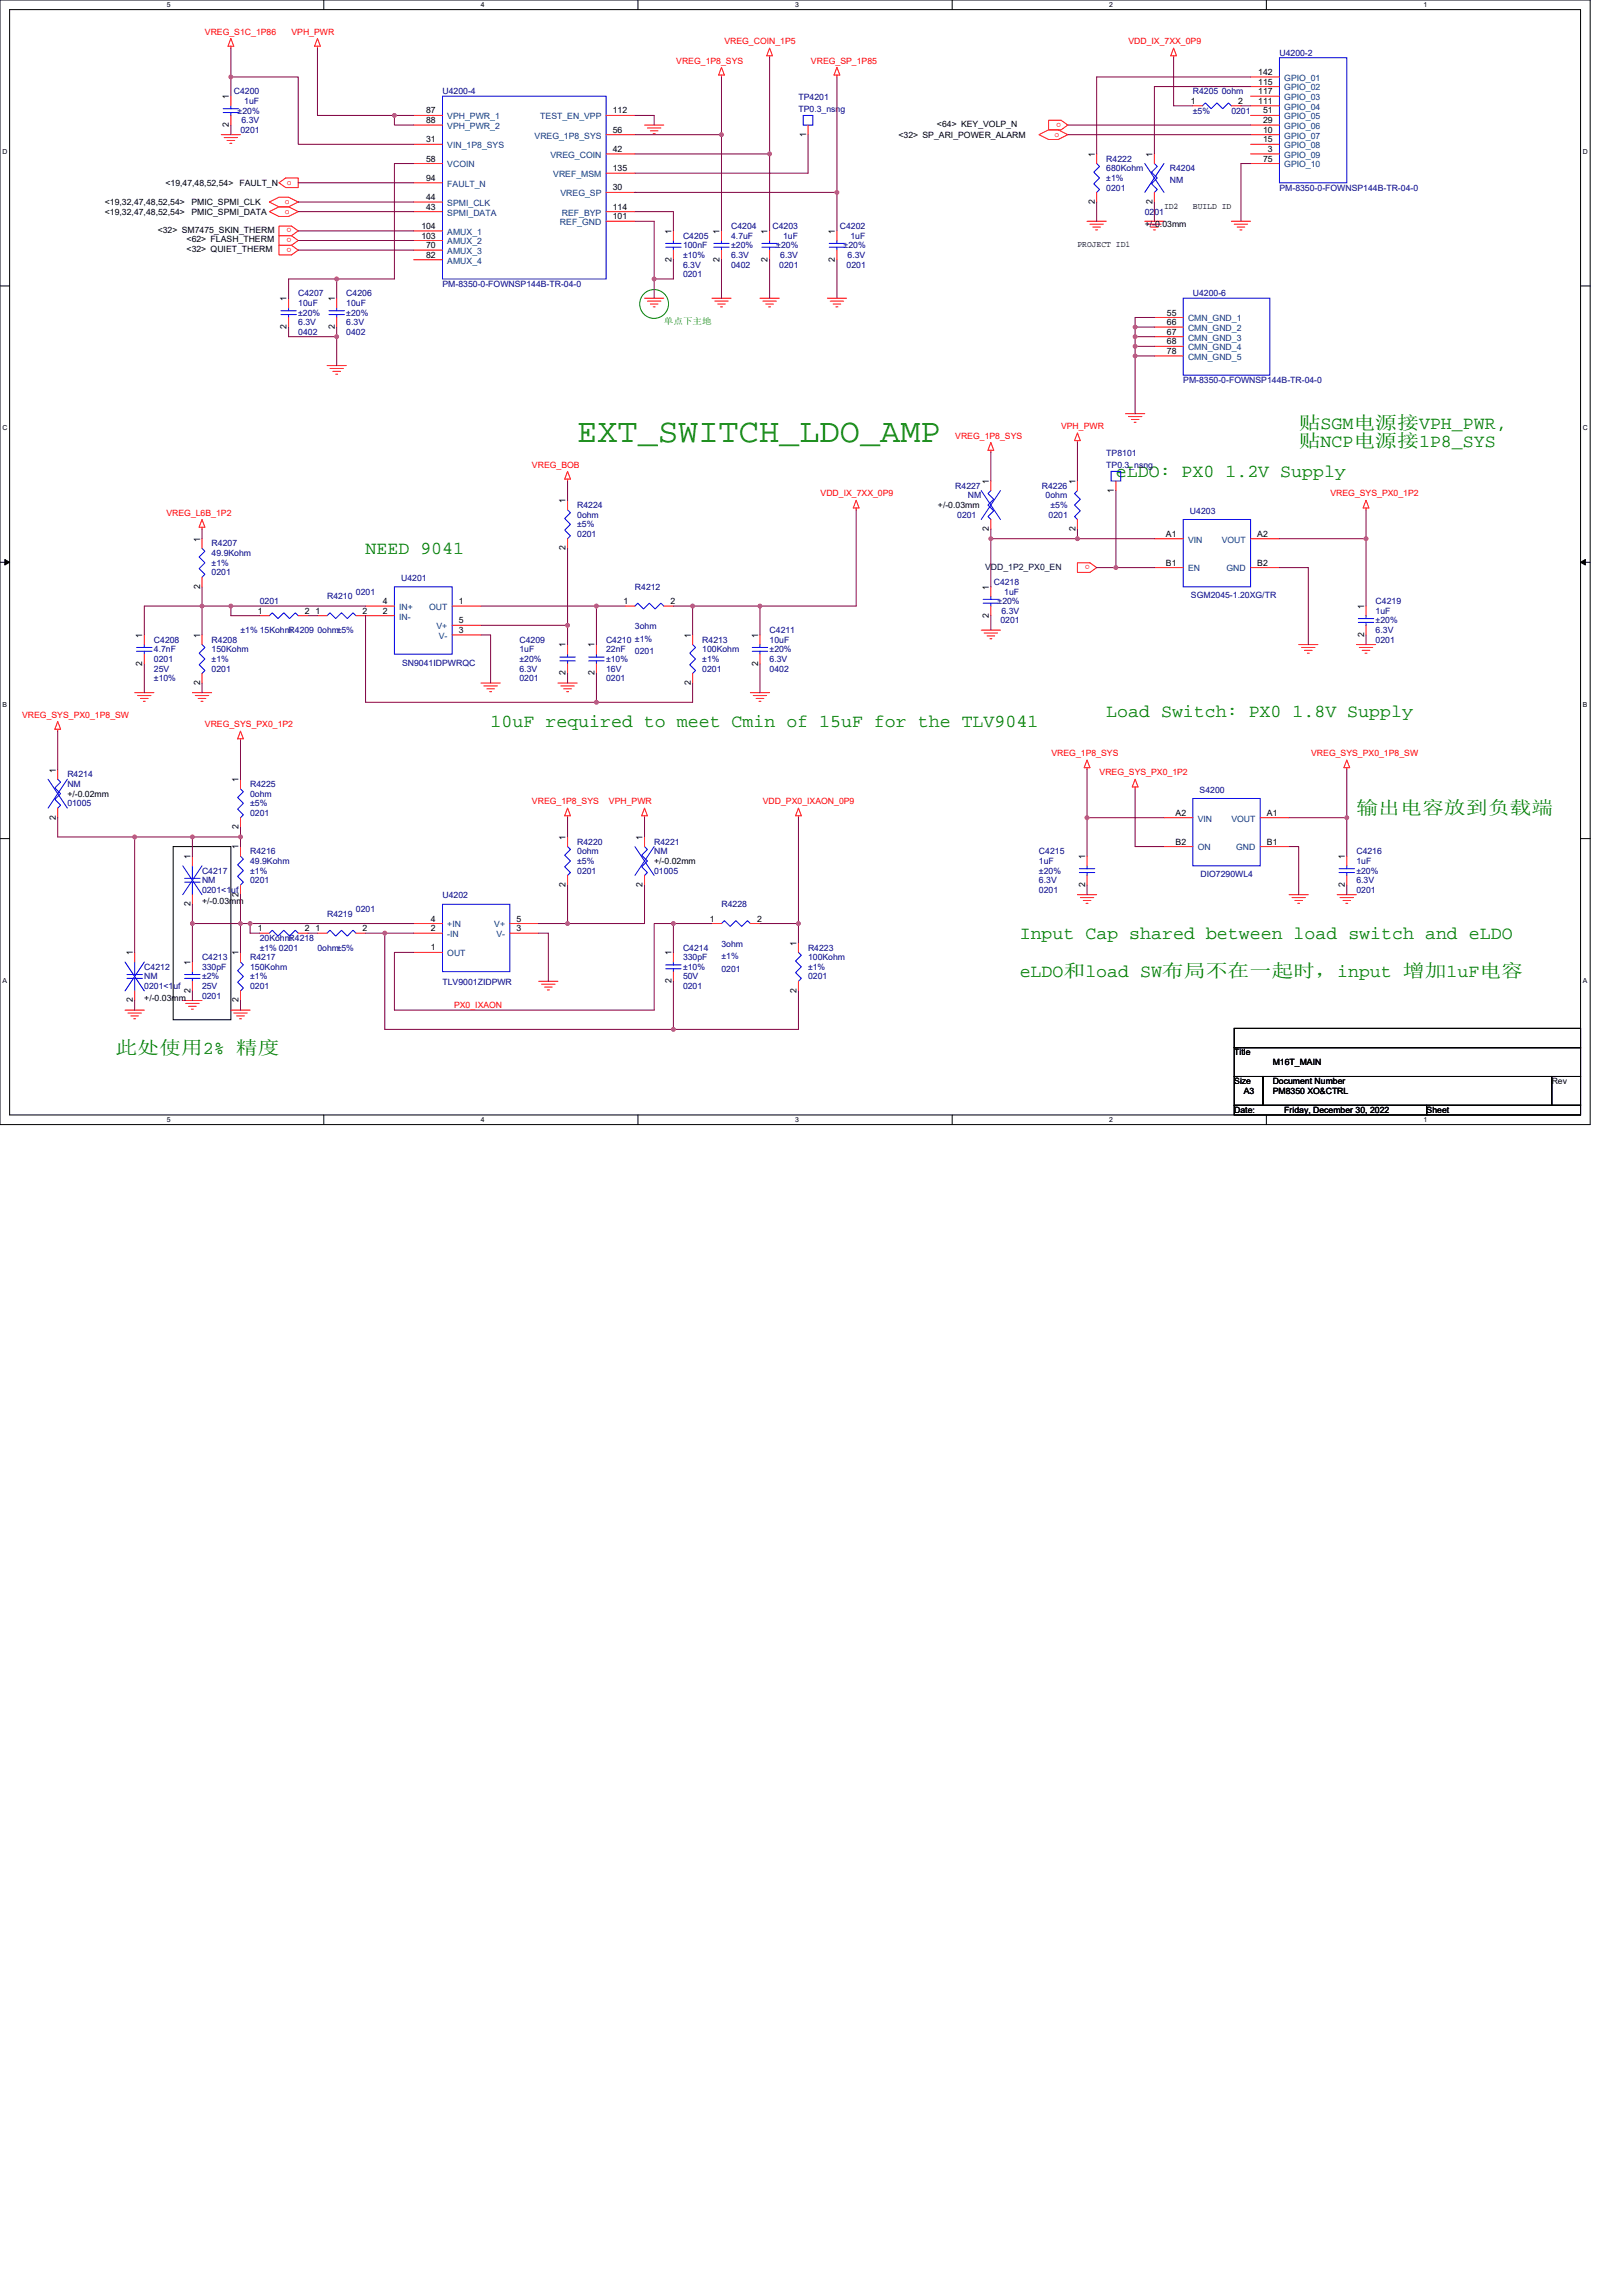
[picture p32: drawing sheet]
<svg xmlns="http://www.w3.org/2000/svg" width="210mm" height="297mm" viewBox="0 0 210 297" stroke-linecap="round" stroke-linejoin="round" font-family="sans-serif">
<defs><g id="words">
<text font-size="4.4" fill="#008000" x="74.7" y="57.1">EXT_SWITCH_LDO_AMP</text>
<g font-size="2.4" fill="#008000">
<text x="168" y="55.5">贴SGM电源接VPH_PWR,</text>
<text x="168" y="57.8">贴NCP电源接1P8_SYS</text>
<text x="144.4" y="61.7">eLDO: PX0 1.2V Supply</text>
<text x="47.3" y="71.7">NEED 9041</text>
<text x="63.5" y="94.1">10uF required to meet Cmin of 15uF for the TLV9041</text>
<text x="143.1" y="92.8">Load Switch: PX0 1.8V Supply</text>
<text x="175.5" y="105.3">输出电容放到负载端</text>
<text x="131.9" y="121.4">Input Cap shared between load switch and eLDO</text>
<text x="131.9" y="126.4">eLDO和load SW布局不在一起时，input 增加1uF电容</text>
<text x="14.9" y="136.4">此处使用2% 精度</text>
</g>
<g font-size="1.1" fill="#f00">
<text x="26.5" y="4.5">VREG_S1C_1P86</text>
<text x="37.7" y="4.5">VPH_PWR</text>
<text x="93.7" y="5.7">VREG_COIN_1P5</text>
<text x="146" y="5.7">VDD_IX_7XX_0P9</text>
<text x="87.5" y="8.2">VREG_1P8_SYS</text>
<text x="104.9" y="8.2">VREG_SP_1P85</text>
<text x="136.4" y="17.7">o</text>
<text x="137.3" y="15.9" transform="rotate(-180 137.3 15.9)">o</text>
<text x="37.1" y="23.9">o</text>
<text x="36.8" y="26.4">o</text>
<text x="36.8" y="27.6">o</text>
<text x="37.7" y="29.6" transform="rotate(-180 37.7 29.6)">o</text>
<text x="37.7" y="32" transform="rotate(-180 37.7 32)">o</text>
<text x="37.7" y="30.8" transform="rotate(-180 37.7 30.8)">o</text>
<text x="123.6" y="56.8">VREG_1P8_SYS</text>
<text x="137.3" y="55.5">VPH_PWR</text>
<text x="68.8" y="60.5">VREG_BOB</text>
<text x="106.2" y="64.2">VDD_IX_7XX_0P9</text>
<text x="172.1" y="64.2">VREG_SYS_PX0_1P2</text>
<text x="21.5" y="66.7">VREG_L6B_1P2</text>
<text x="141" y="73.1" transform="rotate(-180 141 73.1)">o</text>
<text x="2.9" y="92.9">VREG_SYS_PX0_1P8_SW</text>
<text x="26.5" y="94.1">VREG_SYS_PX0_1P2</text>
<text x="136" y="97.8">VREG_1P8_SYS</text>
<text x="142.3" y="100.3">VREG_SYS_PX0_1P2</text>
<text x="169.6" y="97.8">VREG_SYS_PX0_1P8_SW</text>
<text x="68.8" y="104.1">VREG_1P8_SYS</text>
<text x="78.8" y="104.1">VPH_PWR</text>
<text x="98.7" y="104.1">VDD_PX0_IXAON_0P9</text>
<text x="58.7" y="130.4">PX0_IXAON</text>
</g>
<g font-size="1.1">
<text x="162.8" y="9.7">142</text>
<text x="162.8" y="10.9">115</text>
<text x="29.6" y="16.4" transform="rotate(-90 29.6 16.4)">2</text>
<text x="29.6" y="12.8" transform="rotate(-90 29.6 12.8)">1</text>
<text x="55.1" y="14.7">87</text>
<text x="55.1" y="15.9">88</text>
<text x="79.3" y="14.7">112</text>
<text x="79.3" y="17.2">56</text>
<text x="104.3" y="17.7" transform="rotate(-90 104.3 17.7)">1</text>
<text x="116.2" y="17.8">&lt;32&gt; SP_ARI_POWER_ALARM</text>
<text x="121.2" y="16.4">&lt;64&gt; KEY_VOLP_N</text>
<text x="154.1" y="13.4">1</text>
<text x="160.2" y="13.4">2</text>
<text x="162.8" y="12.2">117</text>
<text x="162.8" y="13.4">111</text>
<text x="163.4" y="14.7">51</text>
<text x="163.4" y="15.9">29</text>
<text x="163.4" y="17.2">10</text>
<text x="55.1" y="18.4">31</text>
<text x="55.1" y="20.9">58</text>
<text x="55.1" y="23.4">94</text>
<text x="79.3" y="22.1">135</text>
<text x="79.3" y="19.7">42</text>
<text x="141.6" y="20.3" transform="rotate(-90 141.6 20.3)">1</text>
<text x="149.1" y="20.3" transform="rotate(-90 149.1 20.3)">1</text>
<text x="163.4" y="18.4">15</text>
<text x="163.4" y="20.9">75</text>
<text x="164" y="19.7">3</text>
<text x="13.6" y="26.5">&lt;19,32,47,48,52,54&gt;</text>
<text x="13.6" y="27.8">&lt;19,32,47,48,52,54&gt;</text>
<text x="21.4" y="24">&lt;19,47,48,52,54&gt;</text>
<text x="24.8" y="26.5">PMIC_SPMI_CLK</text>
<text x="24.8" y="27.8">PMIC_SPMI_DATA</text>
<text x="31" y="24">FAULT_N</text>
<text x="54.5" y="29.6">104</text>
<text x="55.1" y="25.9">44</text>
<text x="55.1" y="27.1">43</text>
<text x="79.3" y="24.6">30</text>
<text x="79.3" y="27.1">114</text>
<text x="79.3" y="28.4">101</text>
<text x="141.6" y="26.4" transform="rotate(-90 141.6 26.4)">2</text>
<text x="148.1" y="29.4">+/-0.03mm</text>
<text x="149.1" y="26.4" transform="rotate(-90 149.1 26.4)">2</text>
<text x="150.6" y="27">ID2</text>
<text x="154.3" y="27">BUILD ID</text>
<text x="20.4" y="30.1">&lt;32&gt; SM7475_SKIN_THERM</text>
<text x="24.1" y="32.6">&lt;32&gt; QUIET_THERM</text>
<text x="24.1" y="31.4">&lt;62&gt; FLASH_THERM</text>
<text x="54.5" y="30.9">103</text>
<text x="55.1" y="32.1">70</text>
<text x="55.1" y="33.4">82</text>
<text x="86.9" y="33.9" transform="rotate(-90 86.9 33.9)">2</text>
<text x="86.9" y="30.2" transform="rotate(-90 86.9 30.2)">1</text>
<text x="93.1" y="33.9" transform="rotate(-90 93.1 33.9)">2</text>
<text x="93.1" y="30.2" transform="rotate(-90 93.1 30.2)">1</text>
<text x="99.3" y="33.9" transform="rotate(-90 99.3 33.9)">2</text>
<text x="99.3" y="30.2" transform="rotate(-90 99.3 30.2)">1</text>
<text x="108" y="33.9" transform="rotate(-90 108 33.9)">2</text>
<text x="108" y="30.2" transform="rotate(-90 108 30.2)">1</text>
<text x="139.4" y="32">PROJECT ID1</text>
<text x="37.1" y="39" transform="rotate(-90 37.1 39)">1</text>
<text x="43.3" y="39" transform="rotate(-90 43.3 39)">1</text>
<text x="151" y="40.8">55</text>
<text x="37.1" y="42.6" transform="rotate(-90 37.1 42.6)">2</text>
<text x="43.3" y="42.6" transform="rotate(-90 43.3 42.6)">2</text>
<text x="151" y="42.1">66</text>
<text x="151" y="43.3">67</text>
<text x="151" y="44.6">68</text>
<text x="151" y="45.8">78</text>
<text x="73.2" y="65.1" transform="rotate(-90 73.2 65.1)">1</text>
<text x="121.3" y="65.7">+/-0.03mm</text>
<text x="127.9" y="62.6" transform="rotate(-90 127.9 62.6)">1</text>
<text x="139.1" y="62.6" transform="rotate(-90 139.1 62.6)">1</text>
<text x="144.1" y="63.7" transform="rotate(-90 144.1 63.7)">1</text>
<text x="25.9" y="70.1" transform="rotate(-90 25.9 70.1)">1</text>
<text x="73.2" y="71.2" transform="rotate(-90 73.2 71.2)">2</text>
<text x="127.9" y="68.7" transform="rotate(-90 127.9 68.7)">2</text>
<text x="139.1" y="68.7" transform="rotate(-90 139.1 68.7)">2</text>
<text x="150.9" y="69.4">A1</text>
<text x="162.7" y="69.4">A2</text>
<text x="25.9" y="76.2" transform="rotate(-90 25.9 76.2)">2</text>
<text x="127.9" y="76.3" transform="rotate(-90 127.9 76.3)">1</text>
<text x="150.9" y="73.2">B1</text>
<text x="162.7" y="73.2">B2</text>
<text x="18.4" y="82.5" transform="rotate(-90 18.4 82.5)">1</text>
<text x="25.9" y="82.5" transform="rotate(-90 25.9 82.5)">1</text>
<text x="33.4" y="79.4">1</text>
<text x="39.5" y="79.4">2</text>
<text x="40.8" y="79.4">1</text>
<text x="46.9" y="79.4">2</text>
<text x="49.5" y="79.4">2</text>
<text x="49.5" y="78.2">4</text>
<text x="59.4" y="78.2">1</text>
<text x="59.4" y="81.9">3</text>
<text x="59.4" y="80.6">5</text>
<text x="73.2" y="83.8" transform="rotate(-90 73.2 83.8)">1</text>
<text x="76.9" y="83.8" transform="rotate(-90 76.9 83.8)">1</text>
<text x="80.7" y="78.2">1</text>
<text x="86.7" y="78.2">2</text>
<text x="89.4" y="82.5" transform="rotate(-90 89.4 82.5)">1</text>
<text x="98.1" y="82.5" transform="rotate(-90 98.1 82.5)">1</text>
<text x="127.9" y="79.9" transform="rotate(-90 127.9 79.9)">2</text>
<text x="176.5" y="82.4" transform="rotate(-90 176.5 82.4)">2</text>
<text x="176.5" y="78.8" transform="rotate(-90 176.5 78.8)">1</text>
<text x="18.4" y="86.1" transform="rotate(-90 18.4 86.1)">2</text>
<text x="25.9" y="88.6" transform="rotate(-90 25.9 88.6)">2</text>
<text x="73.2" y="87.4" transform="rotate(-90 73.2 87.4)">2</text>
<text x="76.9" y="87.4" transform="rotate(-90 76.9 87.4)">2</text>
<text x="89.4" y="88.6" transform="rotate(-90 89.4 88.6)">2</text>
<text x="98.1" y="86.1" transform="rotate(-90 98.1 86.1)">2</text>
<text x="7.2" y="99.9" transform="rotate(-90 7.2 99.9)">1</text>
<text x="30.9" y="101.2" transform="rotate(-90 30.9 101.2)">1</text>
<text x="7.2" y="106" transform="rotate(-90 7.2 106)">2</text>
<text x="8.7" y="103.1">+/-0.02mm</text>
<text x="30.9" y="107.3" transform="rotate(-90 30.9 107.3)">2</text>
<text x="152.1" y="105.5">A2</text>
<text x="163.9" y="105.5">A1</text>
<text x="24.6" y="111.1" transform="rotate(-90 24.6 111.1)">1</text>
<text x="30.9" y="109.9" transform="rotate(-90 30.9 109.9)">1</text>
<text x="73.2" y="108.7" transform="rotate(-90 73.2 108.7)">1</text>
<text x="83.1" y="108.7" transform="rotate(-90 83.1 108.7)">1</text>
<text x="84.6" y="111.8">+/-0.02mm</text>
<text x="140.4" y="111.1" transform="rotate(-90 140.4 111.1)">1</text>
<text x="152.1" y="109.3">B2</text>
<text x="163.9" y="109.3">B1</text>
<text x="174" y="111.1" transform="rotate(-90 174 111.1)">1</text>
<text x="24.6" y="117.2" transform="rotate(-90 24.6 117.2)">2</text>
<text x="26.1" y="117">+/-0.03mm</text>
<text x="30.9" y="116" transform="rotate(-90 30.9 116)">2</text>
<text x="55.8" y="119.2">4</text>
<text x="66.8" y="119.2">5</text>
<text x="73.2" y="114.8" transform="rotate(-90 73.2 114.8)">2</text>
<text x="83.1" y="114.8" transform="rotate(-90 83.1 114.8)">2</text>
<text x="91.9" y="119.2">1</text>
<text x="97.9" y="119.2">2</text>
<text x="140.4" y="114.8" transform="rotate(-90 140.4 114.8)">2</text>
<text x="174" y="114.8" transform="rotate(-90 174 114.8)">2</text>
<text x="17.2" y="123.6" transform="rotate(-90 17.2 123.6)">1</text>
<text x="24.6" y="124.8" transform="rotate(-90 24.6 124.8)">1</text>
<text x="30.9" y="123.6" transform="rotate(-90 30.9 123.6)">1</text>
<text x="33.4" y="120.5">1</text>
<text x="39.5" y="120.5">2</text>
<text x="40.8" y="120.5">1</text>
<text x="46.9" y="120.5">2</text>
<text x="55.8" y="123">1</text>
<text x="55.8" y="120.5">2</text>
<text x="66.8" y="120.5">3</text>
<text x="86.9" y="123.6" transform="rotate(-90 86.9 123.6)">1</text>
<text x="103" y="122.3" transform="rotate(-90 103 122.3)">1</text>
<text x="17.2" y="129.7" transform="rotate(-90 17.2 129.7)">2</text>
<text x="18.7" y="129.4">+/-0.03mm</text>
<text x="24.6" y="128.4" transform="rotate(-90 24.6 128.4)">2</text>
<text x="30.9" y="129.7" transform="rotate(-90 30.9 129.7)">2</text>
<text x="86.9" y="127.2" transform="rotate(-90 86.9 127.2)">2</text>
<text x="103" y="128.4" transform="rotate(-90 103 128.4)">2</text>
<text x="159.7" y="136.5">Title</text>
<text x="164.7" y="137.8">M16T_MAIN</text>
<text x="159.7" y="140.3">Size</text>
<text x="160.9" y="141.5">A3</text>
<text x="164.7" y="140.3">Document Number</text>
<text x="164.7" y="141.5">PM8350 XO&amp;CTRL</text>
<text x="200.8" y="140.3">Rev</text>
<text x="159.7" y="144">Date:</text>
<text x="166.2" y="144">Friday, December 30, 2022</text>
<text x="184.6" y="144">Sheet</text>
</g>
<g font-size="1.1" fill="#000080">
<text x="165.5" y="7.2">U4200-2</text>
<text x="30.2" y="12.2">C4200</text>
<text x="30.7" y="14.7">±20%</text>
<text x="31.1" y="17.2">0201</text>
<text x="31.2" y="15.9">6.3V</text>
<text x="31.6" y="13.4">1uF</text>
<text x="57.3" y="12.2">U4200-4</text>
<text x="103.3" y="13">TP4201</text>
<text x="103.3" y="14.4">TP0.3_nsng</text>
<text x="154.3" y="12.2">R4205 0ohm</text>
<text x="154.3" y="14.7">±5%</text>
<text x="159.3" y="14.7">0201</text>
<text x="143.1" y="20.9">R4222</text>
<text x="143.1" y="22.2">680Kohm</text>
<text x="143.1" y="23.4">±1%</text>
<text x="151.3" y="22.2">R4204</text>
<text x="151.3" y="23.7">NM</text>
<text x="94.6" y="29.6">C4204</text>
<text x="99.9" y="29.6">C4203</text>
<text x="108.7" y="29.6">C4202</text>
<text x="143.1" y="24.7">0201</text>
<text x="148.1" y="27.8">0201</text>
<text x="165.5" y="24.7">PM-8350-0-FOWNSP144B-TR-04-0</text>
<text x="88.4" y="30.9">C4205</text>
<text x="88.4" y="32.1">100nF</text>
<text x="88.4" y="35.9">0201</text>
<text x="88.4" y="34.6">6.3V</text>
<text x="88.4" y="33.4">±10%</text>
<text x="94.6" y="30.9">4.7uF</text>
<text x="94.6" y="34.6">0402</text>
<text x="94.6" y="33.4">6.3V</text>
<text x="94.6" y="32.1">±20%</text>
<text x="100.4" y="32.1">±20%</text>
<text x="100.8" y="34.6">0201</text>
<text x="100.9" y="33.4">6.3V</text>
<text x="101.3" y="30.9">1uF</text>
<text x="109.2" y="32.1">±20%</text>
<text x="109.5" y="34.6">0201</text>
<text x="109.7" y="33.4">6.3V</text>
<text x="110" y="30.9">1uF</text>
<text x="38.6" y="38.3">C4207</text>
<text x="38.6" y="39.6">10uF</text>
<text x="38.6" y="40.8">±20%</text>
<text x="44.8" y="38.3">C4206</text>
<text x="44.8" y="39.6">10uF</text>
<text x="44.8" y="40.8">±20%</text>
<text x="57.3" y="37.1">PM-8350-0-FOWNSP144B-TR-04-0</text>
<text x="154.3" y="38.3">U4200-6</text>
<text x="38.6" y="43.3">0402</text>
<text x="38.6" y="42.1">6.3V</text>
<text x="44.8" y="43.3">0402</text>
<text x="44.8" y="42.1">6.3V</text>
<text x="153.1" y="49.5">PM-8350-0-FOWNSP144B-TR-04-0</text>
<text x="143.1" y="59">TP8101</text>
<text x="74.7" y="65.7">R4224</text>
<text x="123.6" y="63.2">R4227</text>
<text x="125.2" y="64.5">NM</text>
<text x="134.8" y="63.2">R4226</text>
<text x="135.3" y="64.5">0ohm</text>
<text x="135.9" y="65.7">±5%</text>
<text x="143.1" y="60.5">TP0.3_nsng</text>
<text x="27.4" y="70.7">R4207</text>
<text x="27.4" y="71.9">49.9Kohm</text>
<text x="74.7" y="67">0ohm</text>
<text x="74.7" y="68.2">±5%</text>
<text x="74.7" y="69.5">0201</text>
<text x="123.8" y="67">0201</text>
<text x="135.7" y="67">0201</text>
<text x="154" y="66.5">U4203</text>
<text x="27.4" y="73.2">±1%</text>
<text x="27.4" y="74.4">0201</text>
<text x="42.3" y="77.5">R4210</text>
<text x="46.1" y="76.9">0201</text>
<text x="51.9" y="75.2">U4201</text>
<text x="82.1" y="76.3">R4212</text>
<text x="128.6" y="75.7">C4218</text>
<text x="129.9" y="76.9">1uF</text>
<text x="154.1" y="77.4">SGM2045-1.20XG/TR</text>
<text x="19.9" y="83.1">C4208</text>
<text x="27.4" y="83.1">R4208</text>
<text x="31.1" y="81.9">±1% 15KohmR4209</text>
<text x="33.6" y="78.2">0201</text>
<text x="41.1" y="81.9">0ohm±5%</text>
<text x="67.2" y="83.1">C4209</text>
<text x="78.4" y="83.1">C4210 ±1%</text>
<text x="82.1" y="81.4">3ohm</text>
<text x="90.9" y="83.1">R4213</text>
<text x="99.6" y="81.9">C4211</text>
<text x="99.6" y="83.1">10uF</text>
<text x="129.1" y="78.2">±20%</text>
<text x="129.4" y="80.7">0201</text>
<text x="129.6" y="79.4">6.3V</text>
<text x="178" y="78.2">C4219</text>
<text x="178" y="79.4">1uF</text>
<text x="178" y="83.1">0201</text>
<text x="178" y="81.9">6.3V</text>
<text x="178" y="80.7">±20%</text>
<text x="19.9" y="84.4">4.7nF</text>
<text x="19.9" y="85.6">0201</text>
<text x="19.9" y="86.9">25V</text>
<text x="19.9" y="88.1">±10%</text>
<text x="27.4" y="84.4">150Kohm</text>
<text x="27.4" y="85.6">±1%</text>
<text x="27.4" y="86.9">0201</text>
<text x="52" y="86.1">SN9041IDPWRQC</text>
<text x="67.2" y="84.4">1uF</text>
<text x="67.2" y="88.1">0201</text>
<text x="67.2" y="86.9">6.3V</text>
<text x="67.2" y="85.6">±20%</text>
<text x="78.4" y="84.4">22nF</text>
<text x="78.4" y="88.1">0201</text>
<text x="78.4" y="86.9">16V</text>
<text x="78.4" y="85.6">±10%</text>
<text x="82.1" y="84.6">0201</text>
<text x="90.9" y="84.4">100Kohm</text>
<text x="90.9" y="85.6">±1%</text>
<text x="90.9" y="86.9">0201</text>
<text x="99.6" y="86.9">0402</text>
<text x="99.6" y="85.6">6.3V</text>
<text x="99.6" y="84.4">±20%</text>
<text x="8.7" y="100.6">R4214</text>
<text x="8.7" y="101.8">NM</text>
<text x="32.4" y="101.8">R4225</text>
<text x="8.7" y="104.3">01005</text>
<text x="32.4" y="103.1">0ohm</text>
<text x="32.4" y="104.3">±5%</text>
<text x="32.4" y="105.6">0201</text>
<text x="155.2" y="102.6">S4200</text>
<text x="26.1" y="113">C4217</text>
<text x="32.4" y="110.5">R4216</text>
<text x="32.4" y="111.8">49.9Kohm</text>
<text x="32.4" y="113">±1%</text>
<text x="74.7" y="109.3">R4220</text>
<text x="74.7" y="110.5">0ohm</text>
<text x="74.7" y="111.8">±5%</text>
<text x="74.7" y="113">0201</text>
<text x="84.6" y="109.3">R4221</text>
<text x="84.6" y="110.5">NM</text>
<text x="84.6" y="113">01005</text>
<text x="134.4" y="110.5">C4215</text>
<text x="134.4" y="111.8">1uF</text>
<text x="134.4" y="113">±20%</text>
<text x="155.3" y="113.5">DIO7290WL4</text>
<text x="175.5" y="110.5">C4216</text>
<text x="175.5" y="111.8">1uF</text>
<text x="175.5" y="113">±20%</text>
<text x="26.1" y="114.3">NM</text>
<text x="26.1" y="115.5">0201&lt;1uf</text>
<text x="32.4" y="114.3">0201</text>
<text x="42.3" y="118.6">R4219</text>
<text x="46.1" y="118">0201</text>
<text x="57.3" y="116.1">U4202</text>
<text x="93.3" y="117.4">R4228</text>
<text x="134.4" y="115.5">0201</text>
<text x="134.4" y="114.3">6.3V</text>
<text x="175.5" y="115.5">0201</text>
<text x="175.5" y="114.3">6.3V</text>
<text x="18.7" y="125.5">C4212</text>
<text x="26.1" y="124.2">C4213</text>
<text x="26.1" y="125.5">330pF</text>
<text x="32.4" y="124.2">R4217</text>
<text x="32.4" y="125.5">150Kohm</text>
<text x="33.6" y="121.7">20KohmR4218</text>
<text x="33.6" y="123">±1% 0201</text>
<text x="41.1" y="123">0ohm±5%</text>
<text x="88.4" y="123">C4214</text>
<text x="88.4" y="124.2">330pF</text>
<text x="88.4" y="125.5">±10%</text>
<text x="93.3" y="122.5">3ohm</text>
<text x="93.3" y="124.1">±1%</text>
<text x="93.3" y="125.7">0201</text>
<text x="104.5" y="123">R4223</text>
<text x="104.5" y="124.2">100Kohm</text>
<text x="104.5" y="125.5">±1%</text>
<text x="18.7" y="126.7">NM</text>
<text x="18.7" y="128">0201&lt;1uf</text>
<text x="26.1" y="129.2">0201</text>
<text x="26.1" y="128">25V</text>
<text x="26.1" y="126.7">±2%</text>
<text x="32.4" y="126.7">±1%</text>
<text x="32.4" y="128">0201</text>
<text x="57.3" y="127.5">TLV9001ZIDPWR</text>
<text x="88.4" y="128">0201</text>
<text x="88.4" y="126.7">50V</text>
<text x="104.5" y="126.7">0201</text>
</g>
<g font-size="1.1" fill="#004080">
<text x="166.2" y="10.5">GPIO_01</text>
<text x="166.2" y="11.7">GPIO_02</text>
<text x="57.9" y="15.4">VPH_PWR_1</text>
<text x="57.9" y="16.7">VPH_PWR_2</text>
<text x="69.2" y="17.9">VREG_1P8_SYS</text>
<text x="69.9" y="15.4">TEST_EN_VPP</text>
<text x="166.2" y="12.9">GPIO_03</text>
<text x="166.2" y="14.2">GPIO_04</text>
<text x="166.2" y="15.4">GPIO_05</text>
<text x="166.2" y="16.7">GPIO_06</text>
<text x="166.2" y="17.9">GPIO_07</text>
<text x="57.9" y="19.2">VIN_1P8_SYS</text>
<text x="57.9" y="21.7">VCOIN</text>
<text x="71.2" y="20.4">VREG_COIN</text>
<text x="71.6" y="22.9">VREF_MSM</text>
<text x="166.2" y="19.2">GPIO_08</text>
<text x="166.2" y="20.4">GPIO_09</text>
<text x="166.2" y="21.7">GPIO_10</text>
<text x="57.9" y="24.1">FAULT_N</text>
<text x="57.9" y="26.6">SPMI_CLK</text>
<text x="57.9" y="27.9">SPMI_DATA</text>
<text x="72.4" y="29.1">REF_GND</text>
<text x="72.5" y="25.4">VREG_SP</text>
<text x="72.7" y="27.9">REF_BYP</text>
<text x="57.9" y="30.4">AMUX_1</text>
<text x="57.9" y="31.6">AMUX_2</text>
<text x="57.9" y="32.9">AMUX_3</text>
<text x="57.9" y="34.1">AMUX_4</text>
<text x="153.7" y="41.6">CMN_GND_1</text>
<text x="153.7" y="42.8">CMN_GND_2</text>
<text x="153.7" y="44.1">CMN_GND_3</text>
<text x="153.7" y="45.3">CMN_GND_4</text>
<text x="153.7" y="46.6">CMN_GND_5</text>
<text x="153.7" y="70.2">VIN</text>
<text x="158.1" y="70.2">VOUT</text>
<text x="153.7" y="73.9">EN</text>
<text x="158.7" y="73.9">GND</text>
<text x="51.7" y="80.2">IN-</text>
<text x="51.7" y="78.9">IN+</text>
<text x="55.5" y="78.9">OUT</text>
<text x="56.5" y="81.4">V+</text>
<text x="56.8" y="82.6">V-</text>
<text x="155" y="106.3">VIN</text>
<text x="159.3" y="106.3">VOUT</text>
<text x="155" y="110">ON</text>
<text x="159.9" y="110">GND</text>
<text x="57.9" y="120">+IN</text>
<text x="63.9" y="120">V+</text>
<text x="57.9" y="123.7">OUT</text>
<text x="57.9" y="121.2">-IN</text>
<text x="64.2" y="121.2">V-</text>
</g>
<text font-size="1.1" fill="#008000" x="85.9" y="42">单点下主地</text>
<text font-size="1.1" fill="#000040" x="127.4" y="73.7">VDD_1P2_PX0_EN</text>
<g font-size=".9">
<text x="21.6" y=".9">5</text>
<text x="62.2" y=".9">4</text>
<text x="102.9" y=".9">3</text>
<text x="143.5" y=".9">2</text>
<text x="184.2" y=".9">1</text>
<text x=".3" y="19.9">D</text>
<text x="204.8" y="19.9">D</text>
<text x=".3" y="55.7">C</text>
<text x="204.8" y="55.7">C</text>
<text x=".3" y="91.4">B</text>
<text x="204.8" y="91.4">B</text>
<text x=".3" y="127.2">A</text>
<text x="204.8" y="127.2">A</text>
<text x="21.6" y="145.2">5</text>
<text x="62.2" y="145.2">4</text>
<text x="102.9" y="145.2">3</text>
<text x="143.5" y="145.2">2</text>
<text x="184.2" y="145.2">1</text>
</g>
</g></defs>
<path d="M0 0h205.7v145.5h-205.7zM1.2 1.2h203.3v143h-203.3z" fill="none" stroke="#000" stroke-width=".13"/>
<g fill="#fff">
<path d="M21.6 .1h.5v1h-.5z"/>
<path d="M21.6 144.4h.5v1h-.5z"/>
</g>
<path d="M41.9 0v1.2M41.9 144.2v1.3" fill="none" stroke="#000" stroke-width=".13"/>
<g fill="#fff">
<path d="M62.2 .1h.5v1h-.5z"/>
<path d="M62.2 144.4h.5v1h-.5z"/>
</g>
<path d="M82.5 0v1.2M82.5 144.2v1.3" fill="none" stroke="#000" stroke-width=".13"/>
<g fill="#fff">
<path d="M102.9 .1h.5v1h-.5z"/>
<path d="M102.9 144.4h.5v1h-.5z"/>
</g>
<path d="M123.2 0v1.2M123.2 144.2v1.3" fill="none" stroke="#000" stroke-width=".13"/>
<g fill="#fff">
<path d="M143.5 .1h.5v1h-.5z"/>
<path d="M143.5 144.4h.5v1h-.5z"/>
</g>
<path d="M163.8 0v1.2M163.8 144.2v1.3" fill="none" stroke="#000" stroke-width=".13"/>
<g fill="#fff">
<path d="M184.2 .1h.5v1h-.5z"/>
<path d="M184.2 144.4h.5v1h-.5z"/>
<path d="M.3 19.1h.7v1h-.7z"/>
<path d="M204.8 19.1h.6v1h-.6z"/>
<path d="M.3 54.9h.7v1h-.7z"/>
<path d="M204.8 54.9h.6v1h-.6z"/>
</g>
<path d="M0 37h1.2M204.5 37h1.2" fill="none" stroke="#000" stroke-width=".13"/>
<g fill="#fff">
<path d="M.3 90.6h.6v1h-.6z"/>
<path d="M204.8 90.6h.6v1h-.6z"/>
</g>
<path d="M0 72.7h1.2M204.5 72.7h1.2" fill="none" stroke="#000" stroke-width=".13"/>
<path d="M.6 72.4l.6 .3-.6 .4zM204.5 72.7l.6-.3v.7z" fill="#000" stroke="#000" stroke-width=".13"/>
<g fill="#fff">
<path d="M.3 126.4h.6v1h-.6z"/>
<path d="M204.8 126.4h.6v1h-.6z"/>
</g>
<path d="M0 108.5h1.2M22.4 109.5h7.5v22.4h-7.5zM204.5 108.5h1.2M159.7 133h44.8v2.5h-44.8zM159.7 135.5h44.8v3.8h-44.8zM159.7 139.3h3.7v3.7h-3.7zM163.4 139.3h37.4v3.7h-37.4zM200.8 139.3h3.7v3.7h-3.7zM159.7 143h24.9v1.2h-24.9zM184.6 143h19.9v1.2h-19.9z" fill="none" stroke="#000" stroke-width=".13"/>
<circle cx="84.6" cy="39.3" r="1.86" fill="none" stroke="#008000" stroke-width=".13"/>
<g fill="none" stroke="#f00" stroke-width=".13">
<path d="M28.6 17.4h2.5M29 17.8h1.7M29.4 18.2h1M29.7 18.5h.3M29.9 6v.2M29.9 12.4v1.3M29.9 14.9v1.3M29.9 5l.3 1h-.7zM41.1 5l.3 1h-.7zM41.1 6v.2M53.5 14.9h3.8M53.5 16.2h3.8"/>
<path d="M53.5 18.7h3.8M78.4 14.9h3.7M78.4 17.4h3.7M78.4 19.9h3.7M83.4 16.2h2.5M83.8 16.6h1.7M84.1 16.9h1M84.5 17.3h.3M93.3 8.7l.4 1h-.7zM93.3 9.7v.3M99.6 7.2v.3M99.6 6.2l.3 1h-.7z"/>
<path d="M104.5 16.2v1.2M108.3 8.7l.4 1h-.8zM108.3 9.7v.3M134.4 17.4l1.3-.6h1.2l1.3 .6-1.3 .6h-1.2zM135.7 15.6h1.6l.9 .6-.9 .6h-1.6zM141.9 19.9v1.3M149.4 19.9v1.3M151.8 7.2v.3M151.8 6.2l.4 1h-.7zM154.3 13.7h1.3M159.3 13.7h1.3M161.8 10h3.7"/>
<path d="M161.8 11.2h3.7M161.8 12.4h3.7M161.8 13.7h3.7M161.8 14.9h3.7M161.8 16.2h3.7M161.8 17.4h3.7M161.8 18.7h3.7M161.8 19.9h3.7M34.8 26.1l1.3-.6h1.2l1.3 .6-1.3 .7h-1.2zM34.8 27.4l1.3-.6h1.2l1.3 .6-1.3 .6h-1.2zM36.1 23.6l.9-.6h1.6v1.3h-1.6zM36.1 29.2h1.6l.9 .7-.9 .6h-1.6z"/>
<path d="M36.1 31.7h1.6l.9 .7-.9 .6h-1.6zM37.3 38.6v1.2M37.7 30.5l.9 .6-.9 .6M37.7 30.5h-1.6v1.2h1.6M43.6 38.6v1.2M53.5 21.2h3.8M53.5 23.6h3.8M53.5 26.1h3.8M53.5 27.4h3.8M53.5 29.9h3.8M53.5 31.1h3.8M53.5 32.4h3.8"/>
<path d="M53.5 33.6h3.8M78.4 22.4h3.7M78.4 24.9h3.7M78.4 27.4h3.7M78.4 28.6h3.7M83.4 38.6h2.5M83.8 39h1.7M84.1 39.3h1M84.5 39.7h.3M87.1 29.9v1.2M87.1 32.4v1.2M92.1 38.6h2.5"/>
<path d="M92.5 39h1.7M92.8 39.3h1M93.2 39.7h.3M93.3 29.9v1.2M93.3 32.4v1.2M98.3 38.6h2.5M98.7 39h1.7M99.1 39.3h1M99.4 39.7h.3M99.6 29.9v1.2M99.6 32.4v1.2M107 38.6h2.5"/>
<path d="M107.4 39h1.8M107.8 39.3h1M108.2 39.7h.2M108.3 29.9v1.2M108.3 32.4v1.2M140.6 28.6h2.5M141 29h1.8M141.4 29.4h1M141.8 29.7h.2M141.9 24.9v1.2M148.1 28.6h2.5M148.5 29h1.7"/>
<path d="M148.9 29.4h.9M149.2 29.7h.3M149.4 24.9v1.2M159.3 28.6h2.5M159.7 29h1.7M160.1 29.4h.9M160.4 29.7h.3M161.8 21.2h3.7M37.3 41.1v1.2M42.3 47.3h2.5M42.7 47.7h1.7M43.1 48h1"/>
<path d="M43.4 48.4h.3M43.6 41.1v1.2M128.2 58.2v.3M128.2 57.3l.4 .9h-.8zM139.4 57v.3M139.4 56l.4 1h-.8zM145.6 53.5h2.5M146 53.9h1.7M146.4 54.3h1M146.7 54.6h.3M149.4 41.1h3.7M149.4 42.3h3.7"/>
<path d="M149.4 43.6h3.7M149.4 44.8h3.7M149.4 46.1h3.7M26.1 68.2v.3M26.1 69.7v1.2M26.1 74.7v1.2M26.1 67.2l.4 1h-.7zM33.6 79.7h1.2M38.6 79.7h1.2M41.1 79.7h1.2M46.1 79.7h4.9M47.3 78.4h3.7"/>
<path d="M58.5 78.4h3.7M73.4 62v.2M73.4 64.7v1.3M73.4 69.7v1.2M73.4 61l.4 1h-.7zM80.9 78.4h1.2M85.9 78.4h1.2M110.8 64.7l.3 1h-.7zM110.8 65.7v.3M128.2 75.9v1.3M128.2 78.4v1.3M128.2 62.2v1.3"/>
<path d="M128.2 67.2v1.3M139.4 62.2v1.3M139.4 67.2v1.3M139.4 72.8h1.6l.9 .6-.9 .7h-1.6zM144.4 62.2v1.3M149.4 69.7h3.7M149.4 73.4h3.7M161.8 69.7h3.7M161.8 73.4h3.7M176.7 64.7l.4 1h-.7zM176.7 65.7v.3M176.7 78.4v1.3"/>
<path d="M7.5 94.3v.3M7.5 99.6v1.2M7.5 93.3l.3 1h-.7zM17.4 89.6h2.5M17.8 90h1.7M18.2 90.4h1M18.5 90.7h.3M18.7 82.1v1.3M18.7 84.6v1.3M24.9 89.6h2.5M25.3 90h1.7M25.6 90.4h1"/>
<path d="M26 90.7h.3M26.1 82.1v1.3M26.1 87.1v1.3M31.1 95.6v.2M31.1 94.6l.4 1h-.8zM58.5 82.1h3.7M58.5 80.9h3.7M62.2 88.4h2.5M62.6 88.7h1.7M63 89.1h1M63.3 89.5h.3M72.2 88.4h2.5"/>
<path d="M72.6 88.7h1.7M72.9 89.1h1M73.3 89.5h.3M73.4 83.4v1.2M73.4 85.9v1.2M77.2 83.4v1.2M77.2 85.9v1.2M89.6 82.1v1.3M89.6 87.1v1.3M97.1 89.6h2.5M97.5 90h1.7M97.8 90.4h1"/>
<path d="M98.2 90.7h.3M98.3 82.1v1.3M98.3 84.6v1.3M126.9 81.5h2.5M127.3 81.9h1.8M127.7 82.3h1M128.1 82.6h.2M140.6 99.3v.3M140.6 98.3l.4 1h-.7zM168 83.4h2.5M168.4 83.8h1.7M168.8 84.1h1"/>
<path d="M169.1 84.5h.3M174.2 98.3l.4 1h-.7zM174.2 99.3v.3M175.5 83.4h2.5M175.9 83.8h1.7M176.2 84.1h1M176.6 84.5h.3M176.7 80.9v1.2M7.5 104.5v1.3M24.9 110.8v1.2M24.9 115.7v1.3M31.1 109.5v1.3"/>
<path d="M31.1 114.5v1.2M31.1 100.8v1.3M31.1 105.8v1.2M53.5 119.5h3.8M66 119.5h3.7M73.4 105.5v.3M73.4 108.3v1.2M73.4 113.3v1.2M73.4 104.5l.4 1h-.7zM83.4 104.5l.4 1h-.8zM83.4 105.5v.3M83.4 108.3v1.2"/>
<path d="M83.4 113.3v1.2M92.1 119.5h1.2M97.1 119.5h1.2M103.3 104.5l.4 1h-.8zM103.3 105.5v.3M139.4 115.7h2.5M139.8 116.1h1.7M140.1 116.5h1M140.5 116.9h.3M140.6 110.8v1.2M140.6 113.3v1.2M146.9 101.8v.3"/>
<path d="M146.9 100.8l.3 1h-.7zM150.6 105.8h3.7M150.6 109.5h3.7M163 105.8h3.8M163 109.5h3.8M166.8 115.7h2.5M167.2 116.1h1.7M167.5 116.5h1M167.9 116.9h.2M173 115.7h2.5M173.4 116.1h1.7M173.7 116.5h1"/>
<path d="M174.1 116.9h.3M174.2 110.8v1.2M174.2 113.3v1.2M16.2 130.7h2.5M16.6 131.1h1.7M16.9 131.4h1M17.3 131.8h.3M17.4 123.2v1.3M17.4 128.2v1.2M23.6 129.4h2.5M24 129.8h1.8M24.4 130.2h1"/>
<path d="M24.8 130.6h.2M24.9 124.5v1.2M24.9 126.9v1.3M29.9 130.7h2.5M30.2 131.1h1.8M30.6 131.4h1M31 131.8h.2M31.1 123.2v1.3M31.1 128.2v1.2M33.6 120.7h1.2M38.6 120.7h1.2M41.1 120.7h1.2"/>
<path d="M46.1 120.7h1.2M53.5 123.2h3.8M53.5 120.7h3.8M66 120.7h3.7M69.7 126.9h2.5M70.1 127.3h1.7M70.4 127.7h1M70.8 128.1h.3M87.1 123.2v1.3M87.1 125.7v1.2M103.3 122v1.2M103.3 126.9v1.3"/>
</g>
<g fill="none" stroke="#00f" stroke-width=".13">
<path d="M28.9 14.1h2M28.9 14.6h2M29.9 13.7v.4M29.9 14.6v.3M57.3 12.4h21.1v23.7h-21.1zM103.9 14.9h1.3v1.3h-1.3zM155.6 13.7l.3-.4 .8 .8 .7-.8 .8 .8 .7-.8 .4 .4M165.5 7.5h8.7v16.1h-8.7zM37.3 39.8v.4M43.6 39.8v.4M86.1 31.5h2M86.1 32h2"/>
<path d="M87.1 31.1v.4M87.1 32v.4M92.3 31.5h2M92.3 32h2M93.3 31.1v.4M93.3 32v.4M98.6 31.5h2M98.6 32h2M99.6 31.1v.4M99.6 32v.4M107.3 31.5h2M107.3 32h2"/>
<path d="M108.3 31.1v.4M108.3 32v.4M141.9 21.2l.4 .3-.8 .8 .8 .7-.8 .8 .8 .7-.4 .4M148.1 21.2l2.5 3.7M149.4 21.2l.3 .3-.7 .8 .7 .7-.7 .8 .7 .7-.3 .4M150.6 21.2l-2.5 3.7M153.1 38.6h11.2v9.9h-11.2zM36.3 40.2h2M36.3 40.7h2M37.3 40.7v.4M42.6 40.2h2M42.6 40.7h2"/>
<path d="M43.6 40.7v.4M26.1 70.9l.4 .4-.7 .8 .7 .7-.7 .8 .7 .7-.4 .4M34.8 79.7l.4-.4 .8 .7 .7-.7 .8 .7 .7-.7 .4 .4M42.3 79.7l.4-.4 .7 .7 .8-.7 .7 .7 .8-.7 .4 .4M51 75.9h7.5v8.7h-7.5zM73.4 66l.4 .3-.7 .8 .7 .7-.7 .8 .7 .7-.4 .4M82.1 78.4l.4-.4 .8 .8 .7-.8 .8 .8 .7-.8 .4 .4M126.9 63.5l2.5 3.7M127.2 77.5h2M127.2 78h2M128.2 77.2v.3M128.2 78v.4"/>
<path d="M128.2 63.5l-.4 .3 .8 .8-.8 .7 .8 .8-.8 .7 .4 .4M129.4 63.5l-2.5 3.7M139.4 63.5l-.4 .3 .8 .8-.8 .7 .8 .8-.8 .7 .4 .4M143.8 61h1.2v1.2h-1.2zM153.1 67.2h8.7v8.7h-8.7zM176.7 79.7v.3M17.7 83.8h2M17.7 84.3h2M18.7 83.4v.4M18.7 84.3v.3M26.1 83.4l.4 .4-.7 .7 .7 .8-.7 .7 .7 .7-.4 .4M72.4 85h2"/>
<path d="M72.4 85.5h2M73.4 84.6v.4M73.4 85.5v.4M76.2 85h2M76.2 85.5h2M77.2 84.6v.4M77.2 85.5v.4M89.6 83.4l.4 .4-.8 .7 .8 .8-.8 .7 .8 .7-.4 .4M97.3 83.8h2M97.3 84.3h2M98.3 83.4v.4M98.3 84.3v.3"/>
<path d="M175.7 80h2M175.7 80.5h2M176.7 80.5v.4M6.2 100.8l2.5 3.7M7.5 100.8l.3 .4-.7 .7 .7 .8-.7 .7 .7 .8-.3 .3M8.7 100.8l-2.5 3.7M23.6 112l2.5 3.7M23.9 113.6h2M23.9 114.1h2M24.9 112v1.6M24.9 114.1v1.6M26.1 112l-2.5 3.7"/>
<path d="M31.1 110.8l.4 .3-.8 .8 .8 .7-.8 .8 .8 .7-.4 .4M31.1 102.1l.4 .3-.8 .8 .8 .7-.8 .8 .8 .7-.4 .4M57.3 117h8.7v8.7h-8.7zM73.4 109.5l.4 .4-.7 .7 .7 .8-.7 .7 .7 .8-.4 .4M82.1 109.5l2.5 3.8M83.4 109.5l.4 .4-.8 .7 .8 .8-.8 .7 .8 .8-.4 .4M84.6 109.5l-2.5 3.8M93.3 119.5l.4-.4 .8 .8 .7-.8 .8 .8 .7-.8 .4 .4M139.6 112.4h2M139.6 112.9h2M140.6 112v.4M140.6 112.9v.4"/>
<path d="M154.3 103.3h8.7v8.7h-8.7zM173.2 112.4h2M173.2 112.9h2M174.2 112v.4M174.2 112.9v.4M16.2 124.5l2.5 3.7M16.4 126.1h2M16.4 126.6h2M17.4 124.5v1.6M17.4 126.6v1.6M18.7 124.5l-2.5 3.7M23.9 126.1h2"/>
<path d="M23.9 126.6h2M24.9 125.7v.4M24.9 126.6v.3M31.1 124.5l.4 .3-.8 .8 .8 .7-.8 .8 .8 .7-.4 .4M34.8 120.7l.4-.3 .8 .7 .7-.7 .8 .7 .7-.7 .4 .3M42.3 120.7l.4-.3 .7 .7 .8-.7 .7 .7 .8-.7 .4 .3M86.1 124.8h2M86.1 125.3h2M87.1 124.5v.3M87.1 125.3v.4M103.3 123.2l.4 .4-.8 .7 .8 .8-.8 .7 .8 .8-.4 .3"/>
</g>
<path d="M29.9 6.2v3.8h8.7v8.7h14.9M29.9 10v2.4M41.1 6.2v8.7h9.9" fill="none" stroke="#800040" stroke-width=".13"/>
<circle cx="29.9" cy="10" r=".24" fill="#f0f"/>
<circle cx="29.9" cy="10" r=".24" fill="none" stroke="#f0f" stroke-width=".13"/>
<path d="M29.9 16.2v1.2M53.5 14.9h-2.5v1.3h2.5" fill="none" stroke="#800040" stroke-width=".13"/>
<circle cx="51" cy="14.9" r=".24" fill="#f0f"/>
<circle cx="51" cy="14.9" r=".24" fill="none" stroke="#f0f" stroke-width=".13"/>
<g fill="none" stroke="#800040" stroke-width=".13">
<path d="M82.1 19.9h17.5M82.1 17.4h11.2M82.1 14.9h2.5v1.3M38.6 23.6h14.9M38.6 26.1h14.9M38.6 27.4h14.9M38.6 29.9h14.9M38.6 32.4h14.9M51 21.2h2.5M82.1 22.4h22.4M82.1 27.4h5v2.5M82.1 28.6h2.5v7.5"/>
<path d="M82.1 24.9h.1M82.1 24.9h26.2M84.6 36.1v2.5M87.1 33.6v2.5h-2.5M93.3 33.6v5M99.6 33.6v5M108.3 33.6v5"/>
</g>
<circle cx="108.3" cy="24.9" r=".24" fill="#f0f" stroke="#f0f" stroke-width=".13"/>
<circle cx="84.6" cy="36.1" r=".24" fill="#f0f"/>
<circle cx="84.6" cy="36.1" r=".24" fill="none" stroke="#f0f" stroke-width=".13"/>
<g fill="none" stroke="#800040" stroke-width=".13">
<path d="M93.3 10v7.4M99.6 7.5v12.4M138.2 16.2h23.6M138.2 17.4h23.6M160.6 21.2v7.4M146.9 42.3h2.5M146.9 43.6h2.5M146.9 44.8h2.5M146.9 46.1h2.5M146.9 42.3v1.3M146.9 43.6v1.2M146.9 44.8v1.3"/>
<path d="M146.9 46.1v7.4M149.4 41.1h-2.5v1.2"/>
</g>
<g fill="#f0f" stroke="#f0f" stroke-width=".13">
<circle cx="146.9" cy="42.3" r=".24"/>
<circle cx="146.9" cy="43.6" r=".24"/>
<circle cx="146.9" cy="44.8" r=".24"/>
<circle cx="146.9" cy="46" r=".24"/>
</g>
<circle cx="99.6" cy="19.9" r=".24" fill="#f0f"/>
<circle cx="99.6" cy="19.9" r=".24" fill="none" stroke="#f0f" stroke-width=".13"/>
<path d="M93.3 17.4v12.5M108.3 10v14.9" fill="none" stroke="#800040" stroke-width=".13"/>
<circle cx="93.3" cy="17.4" r=".24" fill="#f0f"/>
<circle cx="93.3" cy="17.4" r=".24" fill="none" stroke="#f0f" stroke-width=".13"/>
<g fill="none" stroke="#800040" stroke-width=".13">
<path d="M99.6 19.9v10M104.5 17.4v5M151.8 7.5v6.2h2.5M160.6 13.7h1.2M161.8 11.2h-12.4v8.7M161.8 10h-19.9v9.9M38.6 31.1h14.9M43.6 36.1h7.4M43.6 36.1h-6.3v2.5M43.6 36.1v2.5M108.3 24.9v5M141.9 26.1v2.5"/>
<path d="M149.4 26.1v2.5M160.6 21.2h1.2"/>
</g>
<circle cx="43.6" cy="36.1" r=".24" fill="#f0f"/>
<circle cx="43.6" cy="36.1" r=".24" fill="none" stroke="#f0f" stroke-width=".13"/>
<path d="M37.3 42.3v1.3h6.3M43.6 42.3v1.3M43.6 43.6v3.7" fill="none" stroke="#800040" stroke-width=".13"/>
<circle cx="43.6" cy="43.6" r=".24" fill="#f0f"/>
<circle cx="43.6" cy="43.6" r=".24" fill="none" stroke="#f0f" stroke-width=".13"/>
<g fill="none" stroke="#800040" stroke-width=".13">
<path d="M51 21.2v14.9M128.2 58.5v3.7M139.4 57.3v4.9M26.1 68.5v1.2M26.1 75.9v2.5M26.1 78.4h-7.4v3.7M26.1 78.4v3.7M26.1 78.4h3.8M29.9 78.4h17.4M29.9 78.4v1.3h3.7M39.8 79.7h1.3M47.3 79.7v11.2h29.9"/>
<path d="M62.2 78.4h15M73.4 62.2v2.5M73.4 70.9v10M77.2 78.4v5M77.2 78.4h3.7M87.1 78.4h2.5M89.6 78.4h8.7M89.6 78.4v3.7M98.3 78.4h.1M98.3 78.4v3.7M110.8 66v12.4h-12.5M128.2 68.5v1.2"/>
<path d="M128.2 69.7h11.2M128.2 69.7v6.2M128.2 79.7v1.8M139.4 68.5v1.2M139.4 69.7h10M141.9 73.4h2.5M144.4 63.5v9.9M144.4 73.4h5M165.5 69.7h11.2M165.5 73.4h3.8v10M176.7 66v3.7M176.7 69.7v8.7"/>
<path d="M7.5 94.6v5M18.7 85.9v3.7M26.1 88.4v1.2M31.1 95.8v5M62.2 80.9h11.2M62.2 82.1h1.3v6.3M73.4 80.9v2.5M73.4 87.1v1.3M77.2 87.1v3.8M89.6 88.4v2.5h-12.4M98.3 85.9v3.7M140.6 99.6v6.2"/>
<path d="M174.2 99.6v6.2M176.7 82.1v1.3M7.5 105.8v2.5h9.9M17.4 108.3v14.9M17.4 108.3h7.5M24.9 108.3v2.5M24.9 108.3h6.2M24.9 117v2.5M24.9 119.5v5M31.1 107v1.3M31.1 108.3v1.2M31.1 115.7v3.8h-6.2"/>
<path d="M32.4 119.5h-1.3v3.7M53.5 119.5h-21.1v1.2h1.2M69.7 119.5h3.7M73.4 105.8v2.5M73.4 114.5v5M83.4 105.8v2.5M83.4 114.5v5h-10M87.1 119.5h-2.5v11.2h-33.6v-7.5h2.5M92.1 119.5h-5v3.7M98.3 119.5h5v2.5M103.3 105.8v13.7M140.6 114.5v1.2"/>
<path d="M146.9 102.1v7.4h3.7M150.6 105.8h-10v5M166.8 105.8h7.4v5M166.8 109.5h1.2v6.2M174.2 114.5v1.2M17.4 129.4v1.3M24.9 128.2v1.2M31.1 129.4v1.3M39.8 120.7h1.3M47.3 120.7h2.5v12.5h37.3M49.8 120.7h3.7M69.7 120.7h1.2v6.2"/>
<path d="M87.1 126.9v6.3M103.3 128.2v5h-16.2"/>
</g>
<g fill="#f0f" stroke="#f0f" stroke-width=".13">
<circle cx="139.4" cy="69.7" r=".24"/>
<circle cx="176.7" cy="69.7" r=".24"/>
<circle cx="73.4" cy="80.9" r=".24"/>
<circle cx="29.9" cy="78.4" r=".24"/>
<circle cx="26.1" cy="78.4" r=".24"/>
<circle cx="77.2" cy="78.4" r=".24"/>
<circle cx="89.6" cy="78.4" r=".24"/>
<circle cx="98.3" cy="78.4" r=".24"/>
<circle cx="77.2" cy="90.9" r=".24"/>
<circle cx="103.3" cy="119.5" r=".24"/>
<circle cx="140.6" cy="105.8" r=".24"/>
<circle cx="174.2" cy="105.8" r=".24"/>
<circle cx="17.4" cy="108.3" r=".24"/>
<circle cx="24.9" cy="108.3" r=".24"/>
<circle cx="31.1" cy="108.3" r=".24"/>
<circle cx="31.1" cy="119.5" r=".24"/>
<circle cx="24.9" cy="119.5" r=".24"/>
<circle cx="32.4" cy="119.5" r=".24"/>
<circle cx="87.1" cy="119.5" r=".24"/>
<circle cx="73.4" cy="119.5" r=".24"/>
<circle cx="87.1" cy="133.2" r=".24"/>
<circle cx="128.2" cy="69.7" r=".24"/>
<circle cx="144.4" cy="73.4" r=".24"/>
<circle cx="49.8" cy="120.7" r=".24"/>
</g>
<circle cx="29.9" cy="10" r=".24" fill="#f0f"/>
<circle cx="29.9" cy="10" r=".24" fill="none" stroke="#f0f" stroke-width=".13"/>
<circle cx="51" cy="14.9" r=".24" fill="#f0f"/>
<circle cx="51" cy="14.9" r=".24" fill="none" stroke="#f0f" stroke-width=".13"/>
<circle cx="108.3" cy="24.9" r=".24" fill="#f0f" stroke="#f0f" stroke-width=".13"/>
<circle cx="84.6" cy="36.1" r=".24" fill="#f0f"/>
<circle cx="84.6" cy="36.1" r=".24" fill="none" stroke="#f0f" stroke-width=".13"/>
<g fill="#f0f" stroke="#f0f" stroke-width=".13">
<circle cx="146.9" cy="42.3" r=".24"/>
<circle cx="146.9" cy="43.6" r=".24"/>
<circle cx="146.9" cy="44.8" r=".24"/>
<circle cx="146.9" cy="46" r=".24"/>
</g>
<circle cx="99.6" cy="19.9" r=".24" fill="#f0f"/>
<circle cx="99.6" cy="19.9" r=".24" fill="none" stroke="#f0f" stroke-width=".13"/>
<circle cx="93.3" cy="17.4" r=".24" fill="#f0f"/>
<circle cx="93.3" cy="17.4" r=".24" fill="none" stroke="#f0f" stroke-width=".13"/>
<circle cx="43.6" cy="36.1" r=".24" fill="#f0f"/>
<circle cx="43.6" cy="36.1" r=".24" fill="none" stroke="#f0f" stroke-width=".13"/>
<circle cx="43.6" cy="43.6" r=".24" fill="#f0f"/>
<circle cx="43.6" cy="43.6" r=".24" fill="none" stroke="#f0f" stroke-width=".13"/>
<g fill="#f0f" stroke="#f0f" stroke-width=".13">
<circle cx="139.4" cy="69.7" r=".24"/>
<circle cx="176.7" cy="69.7" r=".24"/>
<circle cx="73.4" cy="80.9" r=".24"/>
<circle cx="29.9" cy="78.4" r=".24"/>
<circle cx="26.1" cy="78.4" r=".24"/>
<circle cx="77.2" cy="78.4" r=".24"/>
<circle cx="89.6" cy="78.4" r=".24"/>
<circle cx="98.3" cy="78.4" r=".24"/>
<circle cx="77.2" cy="90.9" r=".24"/>
<circle cx="103.3" cy="119.5" r=".24"/>
<circle cx="140.6" cy="105.8" r=".24"/>
<circle cx="174.2" cy="105.8" r=".24"/>
<circle cx="17.4" cy="108.3" r=".24"/>
<circle cx="24.9" cy="108.3" r=".24"/>
<circle cx="31.1" cy="108.3" r=".24"/>
<circle cx="31.1" cy="119.5" r=".24"/>
<circle cx="24.9" cy="119.5" r=".24"/>
<circle cx="32.4" cy="119.5" r=".24"/>
<circle cx="87.1" cy="119.5" r=".24"/>
<circle cx="73.4" cy="119.5" r=".24"/>
<circle cx="87.1" cy="133.2" r=".24"/>
<circle cx="128.2" cy="69.7" r=".24"/>
<circle cx="144.4" cy="73.4" r=".24"/>
<circle cx="49.8" cy="120.7" r=".24"/>
</g>
<use href="#words"/>
</svg>
